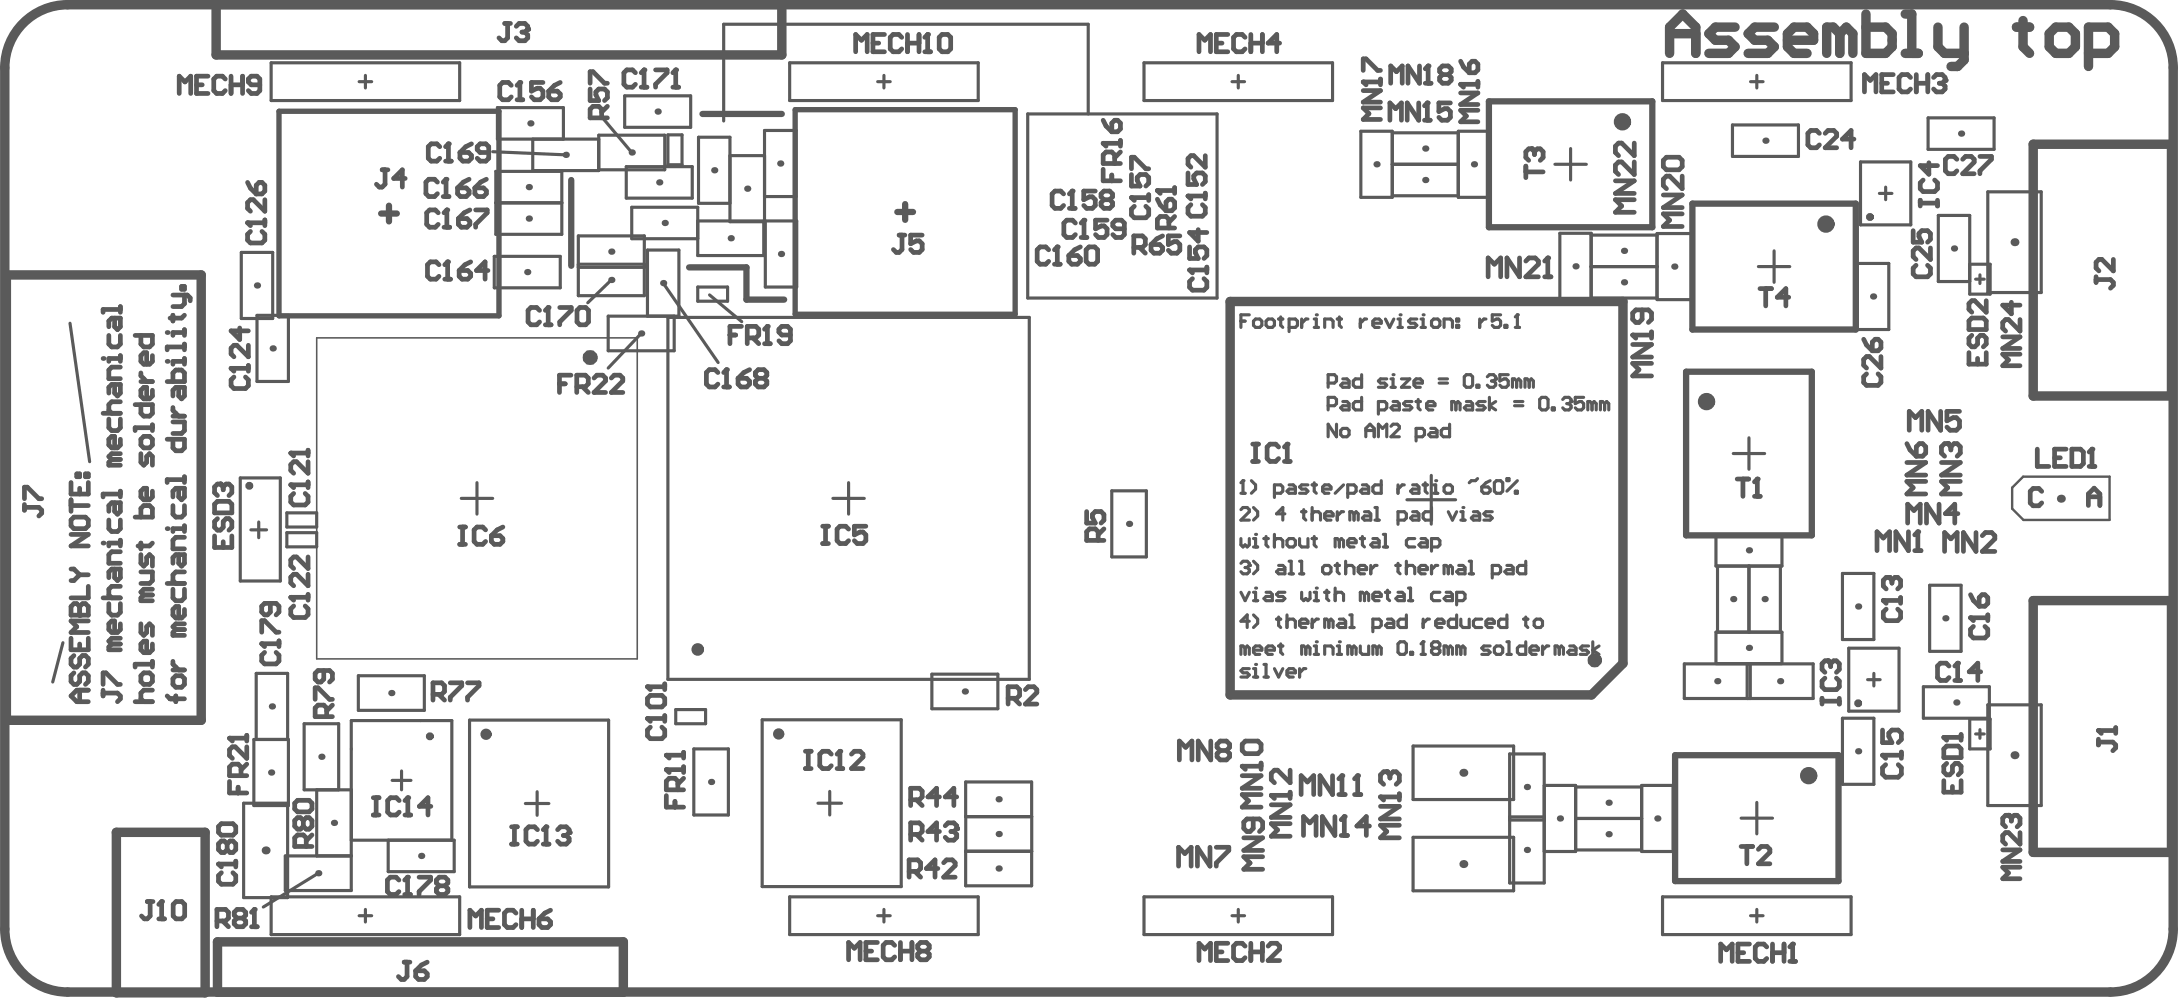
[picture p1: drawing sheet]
<svg xmlns="http://www.w3.org/2000/svg" width="231mm" height="106mm" viewBox="0 0 231 106" stroke-linecap="round" stroke-linejoin="round" font-family="sans-serif">
<g fill="none" stroke="#5a5a5a" stroke-width=".33">
<path d="M28.7 6.6h20v4h-20zM38 8.6h1.3M38.7 8v1.3M52.1 16.1l7.8 .3M52.5 18.1h7v6.7h-7zM56.4 14.7v3.4h7v-3.8h7v3.7h-7M59.6 14.7v-3.3h-7v3.3h10.8M63.7 12.4l3.2 3.7M66.1 10.1h7v3.4h-7zM66.3 17.6h7v3.4h-7zM70.7 14.3h1.5v3.1h-1.5zM77.3 16.5h3.6"/>
<path d="M83.6 6.6h19.9v4h-19.9zM92.9 8.6h1.3M93.6 8v1.3M108.8 12.1h20v19.4h-20zM115.2 12.1v-9.5h-38.6v10.2M121.1 6.6h19.9v4h-19.9zM130.4 8.6h1.3M131.1 8v1.3M144 13.9h3.3v7h-3.3zM147.3 17.4h7M147.3 14.1h7M154.3 13.9h3.4v7h-3.4z"/>
<path d="M164.6 17.4h3.3M166.2 15.7v3.4M176 6.6h19.9v4h-19.9zM183.4 13.2h6.9v3.4h-6.9zM185.3 8.6h1.3M185.9 8v1.3M196.9 17.1h5.3v6.7h-5.3zM199.6 19.8v1.3M204.1 12.5h6.9v3.3h-6.9zM7.4 34.2l2.1 14.7M25.5 26.7h3.4v7h-3.4zM27.2 33.4h3.3v7h-3.3z"/>
<path d="M52.3 27.1h7v3.4h-7zM52.5 21.5h7M61.2 25h7v6.3h-7zM61.2 28.3h7M61.2 28h7M64.7 29.6l-2.5 2.4M67.9 35.3l-3.5 3.7M68.5 33.5v-7h3.3v7h-7.4v3.6h7v-3.6M70.2 30l5.8 8.4M70.7 33.6h38.2v38.3h-38.2zM73.8 30.4h3.2v1.5h-3.2zM73.8 23.4h7v3.6h-7v-5.1h-6.9v3.4h6.9"/>
<path d="M75.1 31.2l3.4 2.8M80.9 20.8h3.3v-7h-3.3v9.7h-3.6v-9h-3.4v7h3.4M81 23.4h3.3v7h-3.3zM147.3 20.7h7M165.1 24.7h3.3v7h-3.3zM168.4 28.2h7M175.4 24.9h-7v6.6h7M175.4 24.7h3.6v7h-3.6zM186.1 28.2h3.3M187.8 26.5v3.4M196.6 27.9h3.3v7h-3.3zM198.9 20.5h1.3"/>
<path d="M208.5 28h2.1v3.1h-2.1v-8.3h-3.4v7h3.4M209.1 29.5h.9M209.5 29.1v.9M210.4 20.3h5.6v10.7h-5.6zM25.4 50.6h4.3v10.9h-4.3zM26.6 56.1h1.6M27.4 55.2v1.7M30.4 54.3h3.1v1.5h-3.1zM30.4 56.4h3.1v1.5h-3.1zM48.8 52.7h3.3M50.5 51.1v3.3M88.1 52.7h3.4"/>
<path d="M89.8 51.1v3.3M117.7 51.9h3.6v7h-3.6zM148.9 52.9h5.2M151.5 50.3v5.2M181.6 56.6h7v3.3h-7zM181.8 59.9v7M183.4 48h3.4M185.1 46.3v3.4M185.1 59.9v7M188.4 59.9v7M6.7 68l-1.1 4.2M26.9 78.3h3.6v7h-3.6z"/>
<path d="M27.1 78.3v-7h3.3v7M37.9 71.5h7v3.7h-7zM49.7 76.2h14.7v17.7h-14.7zM71.5 75.1h3.2v1.5h-3.2zM73.4 79.3h3.7v7h-3.7zM80.7 76.2h14.7v17.6h-14.7zM98.6 71.3h7v3.7h-7zM149.6 79h10.6v5.6h-10.6zM159.8 79.8h3.6v13.6h-3.6zM178.3 70.3h13.6v3.6h-13.6zM181.6 66.9h7v3.3h-7zM184.9 70.3v3.6"/>
<path d="M185.2 70.3v3.6M195 60.7h3.3v7h-3.3zM195 76h3.3v7h-3.3zM195.7 68.6h5.3v6.7h-5.3zM197.7 71.9h1.3M198.3 71.3v1.3M203.6 72.7h6.9v3.3h-6.9zM204.2 61.9h3.3v7h-3.3zM208.5 76.1h2.1v3.2h-2.1zM209.1 77.7h.9M209.5 77.2v.9M210.4 74.6h5.6v10.7h-5.6z"/>
<path d="M25.8 85h4.6v10h-4.6zM28.7 94.9h20v4h-20zM33.5 83.6v7M33.7 92.4l-5.8 3.6M35.8 83.6v-7h-3.6v7h5M37.2 88.9h10.9v3.4h-7v-3.4M38 96.9h1.3M38.7 96.2v1.4M41.5 82.6h2M42.5 81.6v2M47.8 88.9v-12.6h-10.6v17.9h-7v-3.6h7M55.6 85h2.5"/>
<path d="M56.8 83.8v2.5M83.6 94.9h19.9v4h-19.9zM86.6 85h2.5M87.8 83.8v2.5M92.9 96.9h1.3M93.6 96.2v1.4M102.2 86.4h7v3.7h-7M109.2 86.4v-3.6h-7v10.9h7v-3.6M121.1 94.9h19.9v4h-19.9zM130.4 96.9h1.3M131.1 96.2v1.4M149.6 88.6h10.6v5.7h-10.6z"/>
<path d="M159.8 86.5h3.6M159.8 86.8h3.6M163.4 83.1h3.4v7h-3.4M166.8 86.6h6.9M166.8 90h6.9M166.8 83.3h6.9M173.7 83.1h3.4v7h-3.4zM176 94.9h19.9v4h-19.9zM184.3 86.6h3.3M185.3 96.9h1.3M185.9 84.9v3.4M185.9 96.2v1.4"/>
</g>
<path d="M60.5 19.1v9M74.3 12.1h8.4M157.6 10.7h17.3v13.3h-17.3zM40.3 22.6h1.7M41.2 21.8v1.6M72.9 28.3h6.1v3.4h4M95 22.4h1.6M95.8 21.6v1.7M178.4 39.3h13.4v17.4h-13.4zM179.1 21.6h17.3v13.3h-17.3zM177.3 79.9h17.3v13.3h-17.3z" fill="none" stroke="#5a5a5a" stroke-width=".67"/>
<path d="M214.1 50.4h9.2v4.6h-9.2l-1.1-1.2v-2.2z" fill="none" stroke="#5a5a5a" stroke-width=".25"/>
<path d="M.5 7.2v91.1M7.2 .5h216.1M22.9 .5h59.8v5.3h-59.8zM215.2 15.3h14.6v26.6h-14.6zM230 7.2v91.1M.7 29.1h20.6v47.1h-20.6zM130.2 31.9h41.6v38.3l-3.4 3.3h-38.2zM215.2 63.6h14.6v26.6h-14.6zM12.3 88.1h9.4v17h-9.4zM7.2 105h216.1M23 105v-5.3h43v5.3" fill="none" stroke="#5a5a5a" stroke-width="1"/>
<path d="M29.5 11.8h23.3v21.6h-23.3zM84.2 11.6h23.2v21.7h-23.2z" fill="none" stroke="#5a5a5a" stroke-width=".57"/>
<path d="M33.5 35.8h33.9v33.9h-33.9z" fill="none" stroke="#5a5a5a" stroke-width=".17"/>
<path d="M2.6 52.8v-1.2h.3l1.2 1.2h.3M2.6 53.4v.6M2.6 53.7h1.5l.3 .3v.3l-.3 .3M68.5 76h1.9M68.8 77l-.3 .3v.6l.3 .3h1.2l.4-.3v-.6l-.4-.3M70.4 75.7v.6" fill="none" stroke="#5a5a5a" stroke-width=".5"/>
<circle cx="68.5" cy="76" r=".25" fill="#5a5a5a"/>
<path d="M68.5 76l.3 .3M68.5 72.7h1.9M68.8 73.6h1.2l.4 .3v.6l-.4 .3h-1.2l-.3-.3v-.6zM70.4 72.4v.6" fill="none" stroke="#5a5a5a" stroke-width=".5"/>
<circle cx="68.5" cy="72.7" r=".25" fill="#5a5a5a"/>
<path d="M124.3 19.9v.6M122.5 21.1l.3 .6 .6 .6M122.5 20.2h1.8M123.7 24.1v-.9l-.3-.3h-.6l-.3 .3v.9h1.8M123.7 21.1h.3l.3 .3v.6l-.3 .3h-.6v-.9zM124.3 22.9l-.6 .6M68.5 72.7l.3 .3" fill="none" stroke="#5a5a5a" stroke-width=".5"/>
<circle cx="122.5" cy="20.2" r=".25" fill="#5a5a5a"/>
<g fill="none" stroke="#5a5a5a" stroke-width=".5">
<path d="M171 19.1h2l-2 1.4h2M173 15.1v1.4l-1.4-1.4h-.3l-.3 .4v.6l.3 .4M173 17.1v1.4l-1.4-1.4h-.3l-.3 .4v.6l.3 .4M176 17l.4-.4h1.3l.3 .4v.6l-.3 .4h-1.3l-.4-.4zM178 18.6v1.4l-1.3-1.4h-.3l-.4 .4v.6l.4 .4M203.5 19.1l-.3 .3v.6l.3 .3h1.2l.4-.3v-.6l-.4-.3M204.1 17.2v1.2l-.9-.9h1.9M122.5 20.2l.3 .3M173 21.1h-2l.6 .7-.6 .7h2M176 20.6h2l-2 1.4h2M178 22.6h-2l.7 .7-.7 .7h2M203.2 21.2v.6"/>
<path d="M203.2 21.5h1.9M205.1 21.2v.6M22.7 53.4l.3-.3h1.2l.3 .3v.9h-1.8zM22.7 56.7v1.2h1.8v-1.2M23 54.9l-.3 .3v.6l.3 .3h.3l.3-.3v-.6l.3-.3h.3l.3 .3v.6l-.3 .3M23.3 51.2h-.3l-.3 .3v.6l.3 .3M23.6 57.3v.6"/>
</g>
<circle cx="23.3" cy="51.2" r=".25" fill="#5a5a5a"/>
<path d="M23.3 51.2l.3 .3M23.6 51.5v.3M23.6 51.5l.3-.3h.3l.3 .3v.6l-.3 .3M23.1 91.4h1.9M23.4 92.4l-.3 .3v.6l.3 .3h1.2l.4-.3v-.6l-.4-.3M25 91.1v.7" fill="none" stroke="#5a5a5a" stroke-width=".5"/>
<circle cx="23.1" cy="91.4" r=".25" fill="#5a5a5a"/>
<path d="M27.7 68.1h1.8M28 69l-.3 .4v.6l.3 .3h1.2l.3-.3v-.6l-.3-.4M29.5 67.8v.6M23.1 91.4l.3 .4M23.4 87.2h1.2l.4 .3v.6l-.4 .3h-1.2l-.3-.3v-.6zM24 89.3l-.3-.3h-.3l-.3 .3v.6l.3 .3h.3l.3-.3M24 89.3l.3-.3h.3l.4 .3v.6l-.4 .3h-.3l-.3-.3M24 89.3v.6" fill="none" stroke="#5a5a5a" stroke-width=".5"/>
<circle cx="27.7" cy="68.1" r=".25" fill="#5a5a5a"/>
<g fill="none" stroke="#5a5a5a" stroke-width=".5">
<path d="M62.5 8.8v-1.2h.3l1.2 1.2h.3M62.5 9.4v1.2h.9l-.3-.6v-.3l.3-.3h.6l.3 .3v.6l-.3 .3M63.7 12.5v-.9l-.3-.3h-.6l-.3 .3v.9h1.8M64.3 11.3l-.6 .6M116.8 17.9v1.2h1.8M116.8 15.2h1.8M117.7 18.5v.6M118 17.3v-.9l-.3-.3h-.6l-.3 .3v.9h1.8M118.6 16.1l-.6 .6M118.6 14.9v.6M27.7 68.1l.3 .3M27.7 66.9v-1.2h.3l1.2 1.2h.3"/>
<path d="M28.6 63.9v.9l-.3 .3h-.3l-.3-.3v-.6l.3-.3h1.2l.3 .3v.6l-.3 .3"/>
</g>
<circle cx="116.8" cy="15.2" r=".25" fill="#5a5a5a"/>
<path d="M116.8 15.2l.3 .3M116.8 12.7l.3 .6 .6 .6M117.7 13l.3-.3h.3l.3 .3v.6l-.3 .3h-.6zM144.3 9.6h1.8l-1.8 1.2h1.8M144.3 8.7h1.8M146.1 11.4h-1.8l.6 .6-.6 .6h1.8M146.1 8.4v.6M115 54.1v1.3h.9l-.3-.6v-.4l.3-.3h.6l.3 .3v.7l-.3 .3M116.2 57.2v-.9l-.3-.3h-.6l-.3 .3v.9h1.8M116.8 56l-.6 .6" fill="none" stroke="#5a5a5a" stroke-width=".5"/>
<circle cx="144.3" cy="8.7" r=".25" fill="#5a5a5a"/>
<g fill="none" stroke="#5a5a5a" stroke-width=".5">
<path d="M144.3 8.7l.3 .3M144.3 7.5v-1.3h.3l1.2 1.3h.3M197.2 35.9l.3 .6 .7 .6M197.5 39.6l-.3 .3v.6l.3 .3h1.3l.3-.3v-.6l-.3-.3M198.5 35.9h.3l.3 .3v.6l-.3 .3h-.6v-.9zM199.1 37.7v1.3l-1.3-1.3h-.3l-.3 .3v.7l.3 .3M202.5 24.4v1.2h.9l-.3-.6v-.3l.3-.3h.6l.3 .3v.6l-.3 .3M202.8 28.1l-.3 .3v.6l.3 .3h1.2l.3-.3v-.6l-.3-.3M204.3 26.2v1.3l-1.2-1.3h-.3l-.3 .3v.7l.3 .3M212 35.7h1.8l-1.8 1.2h1.8M212.9 32v1.2l-.9-.9h1.8M213.8 37.5h-1.8l.6 .6-.6 .6h1.8"/>
<path d="M213.8 33.8v1.2l-1.2-1.2h-.3l-.3 .3v.6l.3 .3M212 89.9h1.8l-1.8 1.3h1.8M212.6 86.3h-.3l-.3 .3v.6l.3 .3M213.8 88.1v1.2l-1.2-1.2h-.3l-.3 .3v.6l.3 .3M213.8 91.8h-1.8l.6 .6-.6 .6h1.8"/>
</g>
<circle cx="212.6" cy="86.3" r=".25" fill="#5a5a5a"/>
<path d="M54.1 87.5h.6M54.1 89.3h.6M54.4 87.5v1.8M56.9 87.8l-.3-.3h-.6l-.3 .3v1.2l.3 .3h.6l.3-.3M57.5 89.3h.6M57.8 87.5v1.8M212.6 86.3l.3 .3M212.9 86.6v.3M212.9 86.6l.3-.3h.3l.3 .3v.6l-.3 .3" fill="none" stroke="#5a5a5a" stroke-width=".5"/>
<circle cx="57.8" cy="87.5" r=".25" fill="#5a5a5a"/>
<path d="M57.8 87.5l-.3 .3M59 87.8l.3-.3h.6l.3 .3v.3" fill="none" stroke="#5a5a5a" stroke-width=".5"/>
<circle cx="60.2" cy="88.1" r=".25" fill="#5a5a5a"/>
<path d="M57.1 32.8l-.3-.3h-.6l-.3 .3v1.3l.3 .3h.6l.3-.3M57.7 34.4h.6M58 32.5v1.9M59.6 88.4h.3M59.9 88.4l.3 .3v.3l-.3 .3h-.6l-.3-.3M60.2 88.1l-.3 .3" fill="none" stroke="#5a5a5a" stroke-width=".5"/>
<circle cx="58" cy="32.5" r=".25" fill="#5a5a5a"/>
<path d="M54.1 9l-.3-.3h-.6l-.3 .3v1.3l.3 .3h.6l.3-.3M54.7 10.6h.6M55 8.7v1.9M58 32.5l-.3 .3M59.2 32.5h1.3v.3l-1.3 1.3v.3M61.4 32.5h.6l.3 .3v1.3l-.3 .3h-.6l-.3-.3v-1.3z" fill="none" stroke="#5a5a5a" stroke-width=".5"/>
<circle cx="55" cy="8.7" r=".25" fill="#5a5a5a"/>
<path d="M55 8.7l-.3 .3M57.5 8.7h-1.3v.9l.7-.3h.3l.3 .3v.7l-.3 .3h-.7l-.3-.3M58.1 9.6h.9l.3 .3v.4l-.3 .3h-.6l-.3-.3zM59.3 8.7l-.6 .3-.6 .6M111 26.4l-.3-.3h-.6l-.3 .3v1.3l.3 .3h.6l.3-.3M111.6 28h.6M111.9 26.1v1.9" fill="none" stroke="#5a5a5a" stroke-width=".5"/>
<circle cx="111.9" cy="26.1" r=".25" fill="#5a5a5a"/>
<path d="M111.9 26.1l-.3 .3M112.6 20.5l-.3-.3h-.7l-.3 .3v1.2l.3 .4h.7l.3-.4M113.1 27h.9l.3 .4v.3l-.3 .3h-.6l-.3-.3zM113.2 22.1h.6M113.5 20.2v1.9M114.3 26.1l-.6 .3-.6 .6M115.3 26.1h.6l.3 .3v1.3l-.3 .3h-.6l-.4-.3v-1.3z" fill="none" stroke="#5a5a5a" stroke-width=".5"/>
<circle cx="113.5" cy="20.2" r=".25" fill="#5a5a5a"/>
<path d="M113.5 20.2l-.3 .3M115.9 20.2h-1.2v.9l.6-.3h.3l.3 .3v.6l-.3 .4h-.6l-.3-.4M116.8 21.1l-.3-.3v-.3l.3-.3h.6l.3 .3v.3l-.3 .3M116.8 21.1l-.3 .3v.3l.3 .4h.6l.3-.4v-.3l-.3-.3M116.8 21.1h.6M132.6 47h.6M132.6 48.8h.6M132.9 47v1.8M135.3 47.3l-.3-.3h-.6l-.3 .3v1.2l.3 .3h.6l.3-.3M135.9 48.8h.6M136.2 47v1.8" fill="none" stroke="#5a5a5a" stroke-width=".5"/>
<circle cx="136.2" cy="47" r=".25" fill="#5a5a5a"/>
<path d="M192.6 14.1l-.4-.3h-.6l-.3 .3v1.2l.3 .3h.6l.4-.3M193.2 14.1l.3-.3h.6l.3 .3v.3l-1.2 1.2h1.2M196.2 14.7h-1.2l.9-.9v1.8M136.2 47l-.3 .3M215.6 47.5v1.9h1.2M217.4 48.4h.7M218.7 47.5h-1.3v1.9h1.3M219.3 47.5h.9l.3 .3v1.3l-.3 .3h-.9zM221.1 49.4h.6M221.4 47.5v1.9" fill="none" stroke="#5a5a5a" stroke-width=".5"/>
<circle cx="221.4" cy="47.5" r=".25" fill="#5a5a5a"/>
<path d="M30.8 51.3h1.8M31.1 52.2l-.3 .3v.6l.3 .3h1.2l.3-.3v-.6l-.3-.3M32.6 51v.6M221.4 47.5l-.3 .3M33.4 74v-1.2h.3l1.2 1.2h.3M34.3 71v.9l-.3 .3h-.3l-.3-.3v-.6l.3-.3h1.2l.3 .3v.6l-.3 .3M34.6 75.8v-.9l-.3-.3h-.6l-.3 .3v.9h1.8M35.2 74.6l-.6 .6" fill="none" stroke="#5a5a5a" stroke-width=".5"/>
<circle cx="30.8" cy="51.3" r=".25" fill="#5a5a5a"/>
<path d="M30.8 51.3l.3 .3M30.8 48h1.8M32.6 47.6v.7M32.6 48.9v1.2l-1.2-1.2h-.3l-.3 .3v.6l.3 .3" fill="none" stroke="#5a5a5a" stroke-width=".5"/>
<circle cx="30.8" cy="48" r=".25" fill="#5a5a5a"/>
<path d="M26.2 23.6h1.8M26.5 24.5l-.3 .3v.6l.3 .3h1.2l.3-.3v-.6l-.3-.3M28 23.3v.6M30.8 48l.3 .3" fill="none" stroke="#5a5a5a" stroke-width=".5"/>
<circle cx="26.2" cy="23.6" r=".25" fill="#5a5a5a"/>
<path d="M26.2 19.3l.3 .6 .6 .6M27.4 19.3h.3l.3 .3v.6l-.3 .3h-.6v-.9zM53.4 2.5h.6M53.7 2.5v1.5l-.3 .3h-.3l-.3-.3M54.6 2.8l.3-.3h.7l.3 .3v.3M26.2 23.6l.3 .3M28 21.1v1.3l-1.2-1.3h-.3l-.3 .3v.7l.3 .3" fill="none" stroke="#5a5a5a" stroke-width=".5"/>
<circle cx="55.9" cy="3.1" r=".25" fill="#5a5a5a"/>
<path d="M55.2 3.4h.4M55.6 3.4l.3 .3v.3l-.3 .3h-.7l-.3-.3M55.9 3.1l-.3 .3M119.7 20.9h1.9M120 21.8l-.3 .3v.6l.3 .4h1.3l.3-.4v-.6l-.3-.3M121.6 20.6v.6M106.7 73.9h.9l.3-.3v-.6l-.3-.3h-.9v1.8M107.3 73.9l.6 .6M108.5 73l.3-.3h.6l.3 .3v.3l-1.2 1.2h1.2" fill="none" stroke="#5a5a5a" stroke-width=".5"/>
<circle cx="119.7" cy="20.9" r=".25" fill="#5a5a5a"/>
<path d="M119.7 17.9v-1.3h.3l1.3 1.3h.3M119.7 18.5v1.2h1l-.3-.6v-.3l.3-.3h.6l.3 .3v.6l-.3 .3M119.7 20.9l.3 .3M125.7 20.7h1.9M126 21.7l-.3 .3v.6l.3 .3h1.3l.3-.3v-.6l-.3-.3M127.6 20.4v.7" fill="none" stroke="#5a5a5a" stroke-width=".5"/>
<circle cx="125.7" cy="20.7" r=".25" fill="#5a5a5a"/>
<path d="M125.7 18.3v1.2h.9l-.3-.6v-.3l.3-.3h.7l.3 .3v.6l-.3 .3M127.6 16.5v1.2l-1.3-1.2h-.3l-.3 .3v.6l.3 .3M125.7 20.7l.3 .4M192.8 73.9v.6M192.8 74.2h1.9M193.1 71.8l-.3 .3v.6l.3 .3h1.3l.3-.3v-.6l-.3-.3M193.4 69.9h-.3l-.3 .3v.7l.3 .3M194.7 73.9v.6" fill="none" stroke="#5a5a5a" stroke-width=".5"/>
<circle cx="193.4" cy="69.9" r=".25" fill="#5a5a5a"/>
<path d="M205.5 48.9h2l-2 1.4h2M206.1 47h-.3l-.3 .3v.7l.3 .3M207.5 50.9h-2l.6 .7-.6 .7h2M193.4 69.9l.3 .3M193.7 70.2v.3M193.7 70.2l.4-.3h.3l.3 .3v.7l-.3 .3" fill="none" stroke="#5a5a5a" stroke-width=".5"/>
<circle cx="206.1" cy="47" r=".25" fill="#5a5a5a"/>
<g fill="none" stroke="#5a5a5a" stroke-width=".5">
<path d="M186.3 30.5h1.2M186.9 30.5v1.9M189.3 31.5h-1.2l.9-1v1.9M201.8 48.9h2l-2 1.4h2M201.8 47l.3 .6 .7 .7M203.1 47h.4l.3 .3v.7l-.3 .3h-.7v-1zM203.8 50.9h-2l.7 .7-.7 .7h2M206.1 47l.4 .3M206.5 47.3v.3M206.5 47.3l.3-.3h.3l.4 .3v.7l-.4 .3M222.1 78.2v.6M222.1 78.5h1.5l.3 .3v.3l-.3 .4"/>
<path d="M222.1 77.3h1.8M223.9 77v.6"/>
</g>
<circle cx="222.1" cy="77.3" r=".25" fill="#5a5a5a"/>
<path d="M216.1 52l-.3-.3h-.6l-.3 .3v1.2l.3 .3h.6l.3-.3M221 53.5v-1.2l.6-.6 .6 .6v1.2M221 52.6h1.2M7.5 65.1h1.8v-.9l-.3-.3h-.3l-.3 .3v.9M7.5 67.5v1.3h1.8v-1.3M7.8 69.4l-.3 .3v.6l.3 .3h.3l.3-.3v-.6l.3-.3h.3l.3 .3v.6l-.3 .3M7.8 71.2l-.3 .3v.6l.3 .3h.3l.3-.3v-.6l.3-.3h.3l.3 .3v.6l-.3 .3M8.4 68.2v.6M8.4 73v1.3M9.3 73h-1.2l-.6 .7 .6 .6h1.2M9.3 65.7h-1.8l.6 .6-.6 .6h1.8M222.1 77.3l.3 .3" fill="none" stroke="#5a5a5a" stroke-width=".5"/>
<circle cx="8.4" cy="65.1" r=".25" fill="#5a5a5a"/>
<g fill="none" stroke="#5a5a5a" stroke-width=".5">
<path d="M7.5 51.1v1.2h1.8v-1.2M7.5 52.9v1.2M7.5 55l.3-.3h1.2l.3 .3v.6l-.3 .3h-1.2l-.3-.3zM7.5 56.6h1.8l-1.8 1.2h1.8M7.5 53.5h1.8M8.1 50.1h.3v.4h-.3zM8.4 51.7v.6M9 50.1h.3v.4h-.3zM12.7 57.2v.6M12.7 57.5h-1.2v.3M12.7 58.4h-.9l-.3 .3v.9h1.2M7.5 65.1v-.9l.3-.3h.3l.3 .3v.9"/>
<path d="M7.5 60.2h.3l.6 .6M8.4 60.8l-.6 .6h-.3M8.4 60.8h.9M9.3 62.1v1.2h-1.8M10.9 63.3h1.8M10.9 72.4v-1.2h.3l1.2 1.2h.3M10.9 73v.7M10.9 73.3h1.5l.3 .4v.3l-.3 .3M11.5 63.9v.9l.3 .3h.6l.3-.3v-.9M11.8 68.2l-.3 .3v.3h1.2M11.8 68.2h.9M12.1 60.2v.9l.3 .3 .3-.3v-.9h-.9l-.3 .3v.6"/>
<path d="M12.7 66v.6l-.3 .3h-.6l-.3-.3v-.6l.3-.3h.3v1.2M12.7 62.1h-.9l-.3 .3v.6l.3 .3M12.7 67.5h-.9l-.3 .4 .3 .3"/>
</g>
<circle cx="10.9" cy="57.5" r=".25" fill="#5a5a5a"/>
<g fill="none" stroke="#5a5a5a" stroke-width=".5">
<path d="M12.7 37.9h-1.2v.3M12.7 38.9h-.9l-.3 .3v.9h1.2M12.7 37.6v.6M10.9 43.7h1.8M11.5 44.4v.9l.3 .3h.6l.3-.3v-.9M11.5 55v.9l.3 .4h.6l.3-.4v-.9M11.8 48.6l-.3 .3v.3h1.2M11.8 48.6h.9M12.1 40.7v.9l.3 .3 .3-.3v-.9h-.9l-.3 .3v.6M12.1 53.2v.9l.3 .3 .3-.3v-.9h-.9l-.3 .3v.6M12.7 42.5h-.9l-.3 .3v.6l.3 .3M12.7 46.5v.6l-.3 .3h-.6l-.3-.3v-.6l.3-.3h.3v1.2"/>
<path d="M12.7 52v.6M12.7 52.3h-1.8v.3M12.7 48h-.9l-.3 .3 .3 .3"/>
</g>
<circle cx="10.9" cy="37.9" r=".25" fill="#5a5a5a"/>
<g fill="none" stroke="#5a5a5a" stroke-width=".5">
<path d="M11.5 35.5v.9l.3 .3h.6l.3-.3v-.9M12.1 33.7v.9l.3 .3 .3-.3v-.9h-.9l-.3 .3v.6M12.7 32.4v.7M12.7 32.8h-1.8v.3M14.3 35.5h1.8v.9l-.3 .3h-.6l-.3-.3v-.9M14.9 39.5v.3l.6 .6M16.1 37.6v.6l-.3 .4h-.6l-.3-.4v-.6l.3-.3h.3v1.3M14.3 42.8h1.8v.9l-.3 .3h-.6l-.3-.3v-.9M14.3 54.7h1.8v-.9l-.3-.3h-.6l-.3 .3v.9M14.9 48v.9l.3 .3 .3-.3v-.6l.3-.3 .3 .3v.9M14.9 57.5v.6M14.9 58.7v.9l.3 .3 .3-.3v-.6l.3-.3 .3 .3v.9"/>
<path d="M14.9 40.4h1.2M15.2 46.2h.6l.3 .3v.6l-.3 .3h-.6l-.3-.3v-.6zM16.1 41.3v.6l-.3 .3h-.6l-.3-.3v-.6l.3-.3h.3v1.2M16.1 52v.6l-.3 .3h-.6l-.3-.3v-.6l.3-.3h.3v1.2M16.1 45v.6M16.1 45.3h-1.8v.3M16.1 57.5l-.3 .3h-1.2M18.9 58.7v.9l.3 .3 .3-.3v-.9h-.9l-.3 .3v.6M19.5 55.6v.7M19.5 55.9h-1.2v.4M19.5 56.9h-.9l-.3 .3v.9h1.2M14.3 74.3h1.8"/>
<path d="M14.9 66v.9l.3 .3 .3-.3v-.6l.3-.3 .3 .3v.9M14.9 60.5h1.2v.9l-.3 .3h-.9M15.2 63l-.3 .3v.3h1.2M15.2 71.2h.6l.3 .3v.6l-.3 .3h-.6l-.3-.3v-.6zM15.2 63h.9M16.1 73h-.9l-.3 .3v.7l.3 .3M16.1 68.2v.6l-.3 .3h-.6l-.3-.3v-.6l.3-.3h.3v1.2M16.1 70v.6M16.1 70.3h-1.8v.3M16.1 62.4h-.9l-.3 .3 .3 .3M17.7 61.7h1.8M17.7 73.7l.3 .3h1.5"/>
<path d="M18.3 62.4v.9l.3 .3h.6l.3-.3v-.9M18.3 70v.3l.6 .6M18.3 70.9h1.2M18.6 73.7v.6M18.6 71.5h.6l.3 .3v.6l-.3 .3h-.6l-.3-.3v-.6zM18.6 66.6l-.3 .3v.3h1.2M18.6 66.6h.9M19.5 60.5h-.9l-.3 .3v.6l.3 .3M19.5 64.5v.6l-.3 .3h-.6l-.3-.3v-.6l.3-.3h.3v1.2M19.5 66h-.9l-.3 .3 .3 .3"/>
</g>
<circle cx="17.7" cy="55.9" r=".25" fill="#5a5a5a"/>
<path d="M19.5 38.2h-1.2v.4M19.5 37.9v.7M17.7 40.4h1.8v-.9l-.3-.3h-.6l-.3 .3v.9M17.7 46.5h1.8v.9l-.3 .3h-.6l-.3-.3v-.9M18.3 43.1v.3l.6 .6M18.3 53.5v.9l.3 .3h.6l.3-.3v-.9M18.3 44.7h1.2v.9l-.3 .3h-.9M18.3 44h1.2M18.9 41v.9l.3 .3 .3-.3v-.9h-.9l-.3 .3v.6M18.9 51.7v.9l.3 .3 .3-.3v-.9h-.9l-.3 .3v.6M19.5 50.5v.6M19.5 50.8h-1.8v.3" fill="none" stroke="#5a5a5a" stroke-width=".5"/>
<circle cx="17.7" cy="38.2" r=".25" fill="#5a5a5a"/>
<path d="M19.5 34.9v.6M19.5 36.4v.6M19.5 36.7h-1.8v.3M19.5 35.2h-1.2v.3" fill="none" stroke="#5a5a5a" stroke-width=".5"/>
<circle cx="17.7" cy="35.2" r=".25" fill="#5a5a5a"/>
<path d="M18.3 33.4v.6M18.3 31.2h1.5l.3 .3v.3M19.2 30.3h.3v.3h-.3zM19.5 33.4l-.3 .3h-1.2M19.5 31.2v.9l-.3 .3h-.9M30.8 63.2h1.8M31.1 64.1l-.3 .3v.6l.3 .4h1.2l.3-.4v-.6l-.3-.3M32.6 62.9v.6" fill="none" stroke="#5a5a5a" stroke-width=".5"/>
<circle cx="30.8" cy="63.2" r=".25" fill="#5a5a5a"/>
<path d="M24.5 39h1.8M24.8 39.9l-.3 .3v.6l.3 .3h1.2l.3-.3v-.6l-.3-.3M26.3 38.7v.6M32.6 58.9v1.3l-1.2-1.3h-.3l-.3 .3v.7l.3 .3M30.8 63.2l.3 .3M32.6 60.8v1.2l-1.2-1.2h-.3l-.3 .3v.6l.3 .3" fill="none" stroke="#5a5a5a" stroke-width=".5"/>
<circle cx="24.5" cy="39" r=".25" fill="#5a5a5a"/>
<g fill="none" stroke="#5a5a5a" stroke-width=".5">
<path d="M24.5 39l.3 .3M25.4 34.7v1.2l-.9-.9h1.8M26.3 36.5v1.3l-1.2-1.3h-.3l-.3 .3v.7l.3 .3M24.3 78.1h1.8M26.1 79v1.3l-1.2-1.3h-.3l-.3 .3v.7l.3 .3M26.1 77.8v.6M24.3 82.7v1.2h1.8M25.2 83.3v.6M25.5 82.1v-.9l-.3-.3h-.6l-.3 .3v.9h1.8M26.1 80.9l-.6 .6M31.5 84.7h1.2l.3 .3v.6l-.3 .3h-1.2l-.3-.3v-.6zM32.1 86.8l-.3-.3h-.3l-.3 .3v.6l.3 .4h.3l.3-.4"/>
<path d="M32.1 86.8l.3-.3h.3l.3 .3v.6l-.3 .4h-.3l-.3-.4M32.1 86.8v.6M32.4 89.6v-.9l-.3-.3h-.6l-.3 .3v.9h1.8M33 88.4l-.6 .6"/>
</g>
<circle cx="24.3" cy="78.1" r=".25" fill="#5a5a5a"/>
<path d="M24.3 78.1l.3 .3M70.5 84.2v1.2h1.8M70.5 81.5h1.8M71.4 84.8v.6M71.7 83.6v-.9l-.3-.3h-.6l-.3 .3v.9h1.8M72.3 82.4l-.6 .6M72.3 81.1v.7" fill="none" stroke="#5a5a5a" stroke-width=".5"/>
<circle cx="70.5" cy="81.5" r=".25" fill="#5a5a5a"/>
<path d="M70.5 79.9h1.8M72.3 79.6v.6M70.5 81.5l.3 .3" fill="none" stroke="#5a5a5a" stroke-width=".5"/>
<circle cx="70.5" cy="79.9" r=".25" fill="#5a5a5a"/>
<path d="M125.9 28.6h1.8M126.2 29.5l-.3 .3v.6l.3 .3h1.2l.3-.3v-.6l-.3-.3M127.7 28.3v.6M70.5 79.9l.3 .3" fill="none" stroke="#5a5a5a" stroke-width=".5"/>
<circle cx="125.9" cy="28.6" r=".25" fill="#5a5a5a"/>
<path d="M125.9 28.6l.3 .3M125.9 26.1v1.3h.9l-.3-.7v-.3l.3-.3h.6l.3 .3v.6l-.3 .4M126.8 24.3v1.2l-.9-.9h1.8M131.5 82.1h2l-2 1.3h2M131.5 81.1h2M131.6 88.7h2l-2 1.3h2M132.6 86.7v1l-.3 .3h-.3l-.4-.3v-.7l.4-.3h1.3l.3 .3v.7l-.3 .3M133.5 84.1h-2l.6 .7-.6 .6h2M133.5 80.8v.6M133.6 90.7h-2l.7 .6-.7 .7h2" fill="none" stroke="#5a5a5a" stroke-width=".5"/>
<circle cx="131.5" cy="81.1" r=".25" fill="#5a5a5a"/>
<path d="M131.8 78.4h1.3l.4 .4v.6l-.4 .4h-1.3l-.3-.4v-.6zM131.5 81.1l.3 .3M146.1 85.3h2l-2 1.4h2M146.1 84.3h2M148.1 87.3h-2l.7 .7-.7 .7h2M148.1 84v.7" fill="none" stroke="#5a5a5a" stroke-width=".5"/>
<circle cx="146.1" cy="84.3" r=".25" fill="#5a5a5a"/>
<path d="M146.1 84.3l.3 .4M146.8 81.7h-.4l-.3 .3v.7l.3 .3" fill="none" stroke="#5a5a5a" stroke-width=".5"/>
<circle cx="146.8" cy="81.7" r=".25" fill="#5a5a5a"/>
<path d="M134.5 85.2h2l-2 1.3h2M134.5 84.2h2M136.5 87.2h-2l.7 .6-.7 .7h2M136.5 83.8v.7M146.8 81.7l.3 .3M147.1 82v.3M147.1 82l.3-.3h.4l.3 .3v.7l-.3 .3" fill="none" stroke="#5a5a5a" stroke-width=".5"/>
<circle cx="134.5" cy="84.2" r=".25" fill="#5a5a5a"/>
<path d="M154.6 9.8h1.8l-1.8 1.3h1.8M154.6 8.9h1.8M156.4 11.7h-1.8l.6 .6-.6 .6h1.8M156.4 8.6v.6M134.5 84.2l.4 .3M136.5 81.5v1.3l-1.3-1.3h-.3l-.4 .3v.7l.4 .3" fill="none" stroke="#5a5a5a" stroke-width=".5"/>
<circle cx="154.6" cy="8.9" r=".25" fill="#5a5a5a"/>
<path d="M154.6 8.9l.3 .3M154.6 6.5l.3 .6 .6 .6M155.5 6.8l.3-.3h.3l.3 .3v.6l-.3 .3h-.6zM172.8 36.5h2l-2 1.3h2M172.8 35.5h2M174.8 38.5h-2l.7 .6-.7 .7h2M174.8 35.1v.7" fill="none" stroke="#5a5a5a" stroke-width=".5"/>
<circle cx="172.8" cy="35.5" r=".25" fill="#5a5a5a"/>
<path d="M161.5 17.6v1.2M161.5 18.2h1.8M162.1 15.8h-.3l-.3 .3v.6l.3 .3M172.8 35.5l.3 .3M173.8 32.8v1l-.3 .3h-.4l-.3-.3v-.7l.3-.3h1.4l.3 .3v.7l-.3 .3" fill="none" stroke="#5a5a5a" stroke-width=".5"/>
<circle cx="162.1" cy="15.8" r=".25" fill="#5a5a5a"/>
<path d="M162.1 15.8l.3 .3M162.4 16.1v.3M162.4 16.1l.3-.3h.3l.3 .3v.6l-.3 .3M208.5 65.4h1.9M208.9 66.3l-.4 .3v.6l.4 .3h1.2l.3-.3v-.6l-.3-.3M210.4 65.1v.6" fill="none" stroke="#5a5a5a" stroke-width=".5"/>
<circle cx="208.5" cy="65.4" r=".25" fill="#5a5a5a"/>
<path d="M199.3 63.5h1.8M199.6 64.5l-.3 .3v.6l.3 .3h1.2l.3-.3v-.6l-.3-.3M201.1 63.2v.7M208.5 65.4l.4 .3M208.5 62.9l.4 .7 .6 .6M209.8 62.9h.3l.3 .3v.7l-.3 .3h-.6v-1z" fill="none" stroke="#5a5a5a" stroke-width=".5"/>
<circle cx="199.3" cy="63.5" r=".25" fill="#5a5a5a"/>
<path d="M199.3 63.5l.3 .4M199.9 61.1h-.3l-.3 .3v.6l.3 .3" fill="none" stroke="#5a5a5a" stroke-width=".5"/>
<circle cx="199.9" cy="61.1" r=".25" fill="#5a5a5a"/>
<path d="M199.2 79.9h2M199.9 61.1l.3 .3M200.2 61.4v.3M200.2 61.4l.3-.3h.3l.3 .3v.6l-.3 .3M201.2 79.6v.7M199.6 80.9l-.4 .4v.6l.4 .4h1.3l.3-.4v-.6l-.3-.4" fill="none" stroke="#5a5a5a" stroke-width=".5"/>
<circle cx="199.2" cy="79.9" r=".25" fill="#5a5a5a"/>
<g fill="none" stroke="#5a5a5a" stroke-width=".5">
<path d="M208.4 34l.3-.3h1.2l.3 .3v.9h-1.8zM208.4 37.3v1.2h1.8v-1.2M208.7 35.5l-.3 .3v.6l.3 .3h.3l.3-.3v-.6l.3-.3h.3l.3 .3v.6l-.3 .3M209.3 37.9v.6M210.2 31.8v1.2l-1.2-1.2h-.3l-.3 .3v.6l.3 .3M199.2 79.9l.4 .4M199.2 77.3v1.3h1l-.3-.7v-.3l.3-.3h.7l.3 .3v.7l-.3 .3M205.7 78h1.8M206 79h1.2l.3 .3v.9h-1.8v-.9zM207.5 77.7v.6M205.7 82.6v1.2h1.8v-1.2M206 80.8l-.3 .3v.6l.3 .3h.3l.3-.3v-.6l.3-.3h.3l.3 .3v.6l-.3 .3"/>
<path d="M206.6 83.2v.6"/>
</g>
<circle cx="205.7" cy="78" r=".25" fill="#5a5a5a"/>
<path d="M221.8 29.3v.6M221.8 29.6h1.6l.3 .3v.3l-.3 .3M223.7 27.5v1.2l-1.3-1.2h-.3l-.3 .3v.6l.3 .3M205.7 78l.3 .3M15.6 95.4h.6M15.9 95.4v1.5l-.3 .3h-.3l-.3-.3M16.8 97.2h.6M17.1 95.4v1.8M42.8 101.8h.6M43.1 101.8v1.6l-.3 .3h-.3l-.3-.3M44 102.7h.9l.3 .3v.4l-.3 .3h-.6l-.3-.3zM45.2 101.8l-.6 .3-.6 .6" fill="none" stroke="#5a5a5a" stroke-width=".5"/>
<circle cx="17.1" cy="95.4" r=".25" fill="#5a5a5a"/>
<g fill="none" stroke="#5a5a5a" stroke-width=".5">
<path d="M17.1 95.4l-.3 .3M18.6 95.4h.6l.3 .3v1.2l-.3 .3h-.6l-.3-.3v-1.2zM23 97.5h.9l.3-.3v-.6l-.3-.4h-.9v1.9M23.6 97.5l.6 .6M25.1 97.2l-.3-.3v-.3l.3-.4h.6l.3 .4v.3l-.3 .3M25.1 97.2l-.3 .3v.3l.3 .3h.6l.3-.3v-.3l-.3-.3M25.1 97.2h.6M26.6 98.1h.6M26.9 96.2v1.9M49.7 98.2v-1.9l.6 .6 .7-.6v1.9M51.6 97.2h.6M52.8 96.3h-1.2v1.9h1.2"/>
<path d="M54.6 96.6l-.3-.3h-.6l-.3 .3v1.3l.3 .3h.6l.3-.3M55.2 97.2h1.2M55.2 96.3v1.9M56.4 96.3v1.9M57 97.2h1l.3 .4v.3l-.3 .3h-.6l-.4-.3zM58.3 96.3l-.6 .3-.7 .6"/>
</g>
<circle cx="26.9" cy="96.2" r=".25" fill="#5a5a5a"/>
<path d="M26.9 96.2l-.3 .4M96.4 88.3h.9l.3-.3v-.6l-.3-.3h-.9v1.8M97 88.3l.6 .6M99.4 88h-1.2l.9-.9v1.8M100 87.4l.3-.3h.7l.3 .3v.3" fill="none" stroke="#5a5a5a" stroke-width=".5"/>
<circle cx="101.3" cy="87.7" r=".25" fill="#5a5a5a"/>
<g fill="none" stroke="#5a5a5a" stroke-width=".5">
<path d="M60.4 39.7h-1.2v1.8M77.3 35.5h.6M78.5 34.5h-1.2v1.9M79.1 35.8h.9l.3-.3v-.7l-.3-.3h-.9v1.9M79.7 35.8l.6 .6M80.9 36.4h.6M81.2 34.5v1.9M48.7 55.8h.6M48.7 57.6h.6M49 55.8v1.8M51.4 56.1l-.3-.3h-.6l-.3 .3v1.2l.3 .3h.6l.3-.3M52 56.7h.9l.3 .3v.3l-.3 .3h-.6l-.3-.3z"/>
<path d="M53.2 55.8l-.6 .3-.6 .6M59.2 40.6h.6M61 40.9h1l.3-.3v-.6l-.3-.3h-1v1.8M61.6 40.9l.7 .6M62.9 40l.3-.3h.6l.3 .3v.3l-1.2 1.2h1.2M64.7 40l.3-.3h.6l.3 .3v.3l-1.2 1.2h1.2M87.1 55.7h.6M87.1 57.5h.6M87.4 55.7v1.8M89.8 56l-.3-.3h-.6l-.3 .3v1.2l.3 .3h.6l.3-.3M91.6 55.7h-1.2v.9l.6-.3h.3l.3 .3v.6l-.3 .3h-.6l-.3-.3M100.6 88h.4"/>
<path d="M101 88l.3 .3v.3l-.3 .3h-.7l-.3-.3M101.3 87.7l-.3 .3"/>
</g>
<circle cx="81.2" cy="34.5" r=".25" fill="#5a5a5a"/>
<path d="M46.5 28l-.3-.3h-.7l-.3 .3v1.2l.3 .3h.7l.3-.3M47.1 29.5h.6M47.4 27.7v1.8M81.2 34.5l-.3 .3M83.7 35.5h-1l-.3-.3v-.4l.3-.3h.6l.4 .3v1.3l-.4 .3h-.6l-.3-.3" fill="none" stroke="#5a5a5a" stroke-width=".5"/>
<circle cx="47.4" cy="27.7" r=".25" fill="#5a5a5a"/>
<path d="M46.3 19.3l-.3-.3h-.6l-.3 .3v1.2l.3 .3h.6l.3-.3M47.2 19v1.8M46.9 20.8h.6M47.4 27.7l-.3 .3M48.6 28.6h.9l.3 .3v.3l-.3 .3h-.6l-.3-.3zM49.8 27.7l-.6 .3-.6 .6M51.6 28.6h-1.2l.9-.9v1.8" fill="none" stroke="#5a5a5a" stroke-width=".5"/>
<circle cx="47.2" cy="19" r=".25" fill="#5a5a5a"/>
<path d="M47.2 19l-.3 .3M48.4 19.9h.9l.3 .3v.3l-.3 .3h-.6l-.3-.3zM49.6 19l-.6 .3-.6 .6M50.3 19.9h.9l.3 .3v.3l-.3 .3h-.6l-.3-.3zM51.5 19l-.6 .3-.6 .6M46.4 22.5l-.3-.3h-.6l-.3 .3v1.2l.3 .3h.6l.3-.3M47 24h.6M47.3 22.2v1.8" fill="none" stroke="#5a5a5a" stroke-width=".5"/>
<circle cx="47.3" cy="22.2" r=".25" fill="#5a5a5a"/>
<path d="M46.5 15.5l-.3-.3h-.6l-.3 .3v1.2l.3 .4h.6l.3-.4M47.2 17.1h.6M47.5 15.2v1.9M47.3 22.2l-.3 .3M48.5 23.1h.9l.3 .3v.3l-.3 .3h-.6l-.3-.3zM49.7 22.2l-.6 .3-.6 .6M50.3 22.2h1.3v.3l-1.3 1.2v.3" fill="none" stroke="#5a5a5a" stroke-width=".5"/>
<circle cx="47.5" cy="15.2" r=".25" fill="#5a5a5a"/>
<path d="M47.5 15.2l-.3 .3M48.7 16.1h.9l.3 .3v.3l-.3 .4h-.6l-.3-.4zM49.9 15.2l-.6 .3-.6 .6M51.7 16.1h-.9l-.3-.3v-.3l.3-.3h.6l.3 .3v1.2l-.3 .4h-.6l-.3-.4M67.2 7.7l-.3-.3h-.6l-.3 .3v1.2l.3 .3h.6l.3-.3M67.9 9.2h.6M68.2 7.4v1.8" fill="none" stroke="#5a5a5a" stroke-width=".5"/>
<circle cx="68.2" cy="7.4" r=".25" fill="#5a5a5a"/>
<path d="M68.2 7.4l-.3 .3M69.4 7.4h1.2v.3l-1.2 1.2v.3M71.2 9.2h.6M71.5 7.4v1.8" fill="none" stroke="#5a5a5a" stroke-width=".5"/>
<circle cx="71.5" cy="7.4" r=".25" fill="#5a5a5a"/>
<g fill="none" stroke="#5a5a5a" stroke-width=".5">
<path d="M19 9.9v-1.8l.6 .6 .6-.6v1.8M20.8 9h.6M22 8.1h-1.2v1.8h1.2M23.8 8.4l-.3-.3h-.6l-.3 .3v1.2l.3 .3h.6l.3-.3M24.5 9h1.2M24.5 8.1v1.8M25.7 8.1v1.8M27.5 9h-.9l-.3-.3v-.3l.3-.3h.6l.3 .3v1.2l-.3 .3h-.6l-.3-.3M71.5 7.4l-.3 .3M124.7 91.7v-2l.7 .6 .7-.6v2M128.1 89.7v2l-1.4-2v2M128.7 89.7h1.4v.3l-1.4 1.3v.4"/>
<path d="M137.7 84.1v-2l.7 .7 .6-.7v2M141 82.1v2l-1.3-2v2M141.7 84.1h.7M142 82.1v2M184.3 89.6h1.2M184.9 89.6v1.8M186.1 89.9l.3-.3h.6l.3 .3v.3l-1.2 1.2h1.2"/>
</g>
<circle cx="142" cy="82.1" r=".25" fill="#5a5a5a"/>
<path d="M142 82.1l-.3 .3M143.4 84.1h.6M143.7 82.1v2" fill="none" stroke="#5a5a5a" stroke-width=".5"/>
<circle cx="143.7" cy="82.1" r=".25" fill="#5a5a5a"/>
<path d="M201.9 55.4v-2l.7 .6 .6-.6v2M205.2 53.4v2l-1.3-2v2M207.2 54.4h-1.3l1-1v2M143.7 82.1l-.3 .3" fill="none" stroke="#5a5a5a" stroke-width=".5"/>
<path d="M131.3 34h.5M132.2 33.3h-.9v1.4M132.7 34l.2-.2h.4l.2 .2v.4l-.2 .3h-.4l-.2-.3zM134.2 33.8h.5l.2 .2v.4l-.2 .3h-.5l-.2-.3v-.4zM135.3 33.8h.5M135.5 33.5v.9l.3 .3M136.4 34.7h.7l.2-.3v-.4l-.2-.2h-.7v1.3M137.8 33.8v.9M138.4 33.8h-.2l-.4 .4M139.1 34.7h.4M139.1 33.8h.2v.9" fill="none" stroke="#5a5a5a" stroke-width=".33"/>
<circle cx="139.3" cy="33.3" r=".17" fill="#5a5a5a"/>
<path d="M140.2 34.7v-.9h.7l.2 .2v.7M141.5 33.8h.5M141.7 33.5v.9l.3 .3M144 33.8v.9M144.6 33.8h-.2l-.4 .4M145.3 34.2h.9v-.2l-.2-.2h-.5l-.2 .2v.4l.2 .3h.5M146.6 33.8l.5 .9 .4-.9M148 33.8h.2v.9M148 34.7h.4" fill="none" stroke="#5a5a5a" stroke-width=".33"/>
<circle cx="148.2" cy="33.3" r=".17" fill="#5a5a5a"/>
<path d="M149.9 33.8h-.6l-.2 .2 .2 .2h.4l.2 .2-.2 .3h-.6M150.4 34.7h.4M150.4 33.8h.2v.9" fill="none" stroke="#5a5a5a" stroke-width=".33"/>
<circle cx="150.6" cy="33.3" r=".17" fill="#5a5a5a"/>
<path d="M151.7 33.8h.5l.2 .2v.4l-.2 .3h-.5l-.2-.3v-.4zM152.8 34.7v-.9h.7l.2 .2v.7M154.2 34.4h.2v.3h-.2zM154.2 33.8h.2v.2h-.2zM156.6 33.8v.9M157.3 33.8h-.3l-.4 .4M158.8 33.3h-.9v.7l.5-.2h.2l.2 .2v.4l-.2 .3h-.4l-.3-.3M159.3 34.4h.2v.3h-.2zM160.4 34.7h.4M160.6 33.3v1.4" fill="none" stroke="#5a5a5a" stroke-width=".33"/>
<circle cx="160.6" cy="33.3" r=".17" fill="#5a5a5a"/>
<path d="M160.6 33.3l-.2 .2" fill="none" stroke="#5a5a5a" stroke-width=".33"/>
<path d="M157.5 29.3v-2l.7 .7 .6-.7v2M160.8 27.3v2l-1.3-2v2M161.5 27.6l.3-.3h.7l.3 .3v.4l-1.3 1.3h1.3M163.5 29.3h.6M163.8 27.3v2" fill="none" stroke="#5a5a5a" stroke-width=".5"/>
<circle cx="163.8" cy="27.3" r=".25" fill="#5a5a5a"/>
<path d="M197.3 9.7v-1.8l.6 .6 .6-.6v1.8M199.1 8.8h.7M200.4 7.9h-1.3v1.8h1.3M202.2 8.2l-.3-.3h-.6l-.3 .3v1.2l.3 .3h.6l.3-.3M202.8 8.8h1.2M202.8 7.9v1.8M204 7.9v1.8M204.6 8.2l.3-.3h.6l.4 .3v.3M163.8 27.3l-.3 .3" fill="none" stroke="#5a5a5a" stroke-width=".5"/>
<circle cx="205.9" cy="8.5" r=".25" fill="#5a5a5a"/>
<path d="M147.2 8.8v-1.8l.6 .6 .6-.6v1.8M150.2 7v1.8l-1.2-1.8v1.8M150.8 8.8h.6M151.1 7v1.8M205.2 8.8h.3M205.5 8.8l.4 .3v.3l-.4 .3h-.6l-.3-.3M205.9 8.5l-.4 .3" fill="none" stroke="#5a5a5a" stroke-width=".5"/>
<circle cx="151.1" cy="7" r=".25" fill="#5a5a5a"/>
<path d="M151.1 7l-.3 .3M152.7 7.9l-.3-.3v-.3l.3-.3h.6l.3 .3v.3l-.3 .3M152.7 7.9l-.3 .3v.3l.3 .3h.6l.3-.3v-.3l-.3-.3M152.7 7.9h.6M39.5 84.4h.6M39.5 86.3h.6M39.8 84.4v1.9M42.2 84.7l-.3-.3h-.6l-.3 .3v1.3l.3 .3h.6l.3-.3M42.9 86.3h.6M43.2 84.4v1.9" fill="none" stroke="#5a5a5a" stroke-width=".5"/>
<circle cx="43.2" cy="84.4" r=".25" fill="#5a5a5a"/>
<g fill="none" stroke="#5a5a5a" stroke-width=".5">
<path d="M42.2 93.1l-.3-.3h-.6l-.3 .3v1.3l.3 .3h.6l.3-.3M42.8 94.7h.6M43.1 92.8v1.9M43.2 84.4l-.3 .3M45.6 85.3h-1.2l.9-.9v1.9M92.9 99.7h-1.3v1.9h1.3M95.3 99.7v1.9M96.2 92.2h.9l.3-.3v-.6l-.3-.3h-.9v1.8M96.4 84.6h.9l.3-.3v-.6l-.3-.3h-.9v1.9M96.5 99.7v1.9M96.8 92.2l.6 .6M97 84.6l.6 .7"/>
<path d="M99.3 91.9h-1.3l1-.9v1.8M99.4 84.3h-1.2l.9-.9v1.9M99.9 91.3l.3-.3h.6l.3 .3v.3l-1.2 1.2h1.2M101.3 84.3h-1.3l1-.9v1.9M89.8 101.6v-1.9l.6 .7 .6-.7v1.9M91.6 100.7h.6M94.7 100.1l-.3-.4h-.6l-.3 .4v1.2l.3 .3h.6l.3-.3M95.3 100.7h1.2M97.4 100.7l-.3-.3v-.3l.3-.4h.6l.3 .4v.3l-.3 .3M97.4 100.7l-.3 .3v.3l.3 .3h.6l.3-.3v-.3l-.3-.3M97.4 100.7h.6"/>
</g>
<circle cx="43.1" cy="92.8" r=".25" fill="#5a5a5a"/>
<path d="M85.2 79.5h.6M85.5 79.5v1.8M88 79.8l-.3-.3h-.6l-.3 .3v1.2l.3 .3h.6l.3-.3M88.9 79.5v1.8M43.1 92.8l-.3 .3M44.4 92.8h1.2v.3l-1.2 1.3v.3M46.5 93.7l-.3-.3v-.3l.3-.3h.6l.3 .3v.3l-.3 .3M46.5 93.7l-.3 .4v.3l.3 .3h.6l.3-.3v-.3l-.3-.4M46.5 93.7h.6M85.2 81.3h.6M88.6 81.3h.6" fill="none" stroke="#5a5a5a" stroke-width=".5"/>
<circle cx="88.9" cy="79.5" r=".25" fill="#5a5a5a"/>
<path d="M76 39.4l-.3-.3h-.6l-.3 .3v1.2l.3 .4h.6l.3-.4M76.9 39.1v1.9M76.6 41h.6M45.8 73.5h.9l.3-.3v-.6l-.3-.3h-.9v1.8M46.4 73.5l.6 .6M47.7 72.3h1.2v.3l-1.2 1.2v.3M49.5 72.3h1.2v.3l-1.2 1.2v.3M88.9 79.5l-.3 .3M90.1 79.8l.3-.3h.6l.3 .3v.3l-1.2 1.2h1.2" fill="none" stroke="#5a5a5a" stroke-width=".5"/>
<circle cx="76.9" cy="39.1" r=".25" fill="#5a5a5a"/>
<g fill="none" stroke="#5a5a5a" stroke-width=".5">
<path d="M40.4 18h.7M40.8 18v1.5l-.4 .3h-.3l-.3-.3M42.9 18.9h-1.2l.9-.9v1.8M90.6 5.5v-1.9l.6 .7 .6-.7v1.9M92.4 4.6h.6M93.6 3.6h-1.2v1.9h1.2M95.4 4l-.3-.4h-.6l-.3 .4v1.2l.3 .3h.6l.3-.3M96 4.6h1.3M96 3.6v1.9M97.3 3.6v1.9M97.9 5.5h.6M98.2 3.6v1.9"/>
<path d="M76.9 39.1l-.3 .3M79.3 39.1l-.6 .3-.6 .6M78.1 40h.9l.3 .3v.3l-.3 .4h-.6l-.3-.4zM80.2 40l-.3 .3v.3l.3 .4h.7l.3-.4v-.3l-.3-.3M80.2 40h.7M80.2 40l-.3-.3v-.3l.3-.3h.7l.3 .3v.3l-.3 .3"/>
</g>
<circle cx="98.2" cy="3.6" r=".25" fill="#5a5a5a"/>
<path d="M98.2 3.6l-.3 .4M99.7 3.6h.6l.3 .4v1.2l-.3 .3h-.6l-.3-.3v-1.2zM95.2 24.9h.6M95.5 24.9v1.5l-.3 .3h-.3l-.4-.3M97.6 24.9h-1.2v.9l.6-.3h.3l.3 .3v.6l-.3 .3h-.6l-.3-.3M138 88.4v-2l.6 .7 .7-.7v2M141.3 86.4v2l-1.4-2v2M141.9 88.4h.7M142.3 86.4v2" fill="none" stroke="#5a5a5a" stroke-width=".5"/>
<circle cx="142.3" cy="86.4" r=".25" fill="#5a5a5a"/>
<g fill="none" stroke="#5a5a5a" stroke-width=".5">
<path d="M129.9 99.8h-1.2v1.9h1.2M132.4 99.8v1.9M133.6 99.8v1.9M142.3 86.4l-.4 .4M144.9 87.4h-1.3l1-1v2M185.2 99.9h-1.3v1.8h1.3M187.6 99.9v1.8M188.8 99.9v1.8M189.7 99.9v1.8M126.9 101.7v-1.9l.6 .6 .6-.6v1.9M128.7 100.7h.6M131.8 100.1l-.3-.3h-.6l-.3 .3v1.3l.3 .3h.6l.3-.3"/>
<path d="M132.4 100.7h1.2M134.2 100.1l.3-.3h.6l.3 .3v.3l-1.2 1.3h1.2M182.1 101.7v-1.8l.6 .6 .6-.6v1.8M183.9 100.8h.6M187 100.2l-.3-.3h-.6l-.3 .3v1.2l.3 .3h.6l.3-.3M187.6 100.8h1.2M189.4 101.7h.6"/>
</g>
<circle cx="189.7" cy="99.9" r=".25" fill="#5a5a5a"/>
<path d="M206.3 70.5l-.3-.3h-.6l-.3 .3v1.2l.3 .3h.6l.3-.3M206.9 72h.6M207.2 70.2v1.8M189.7 99.9l-.3 .3" fill="none" stroke="#5a5a5a" stroke-width=".5"/>
<circle cx="207.2" cy="70.2" r=".25" fill="#5a5a5a"/>
<path d="M198.7 58.3v-2l.6 .6 .7-.6v2M202 56.3v2l-1.4-2v2M202.6 58.3h.7M203 56.3v2M128.1 78.4v2l-1.3-2v2M129.1 79.4l-.3-.3v-.3l.3-.4h.7l.3 .4v.3l-.3 .3M129.1 79.4l-.3 .4v.3l.3 .3h.7l.3-.3v-.3l-.3-.4M129.1 79.4h.7M207.2 70.2l-.3 .3M209.6 71.1h-1.2l.9-.9v1.8M124.8 80.4v-2l.7 .7 .6-.7v2" fill="none" stroke="#5a5a5a" stroke-width=".5"/>
<circle cx="203" cy="56.3" r=".25" fill="#5a5a5a"/>
<path d="M183.9 50.7h1.2M184.5 50.7v1.8M185.7 52.5h.6M186 50.7v1.8M202.1 45.5v-2l.6 .7 .7-.7v2M203 56.3l-.4 .3M205.4 43.5v2l-1.3-2v2M207.4 43.5h-1.4v1l.7-.3h.3l.4 .3v.7l-.4 .3h-.6l-.4-.3" fill="none" stroke="#5a5a5a" stroke-width=".5"/>
<circle cx="186" cy="50.7" r=".25" fill="#5a5a5a"/>
<path d="M186 50.7l-.3 .3" fill="none" stroke="#5a5a5a" stroke-width=".5"/>
<path d="M144.1 39.7v1.3h-.7l-.2-.2v-.5l.2-.2h.7M140.6 40.5h.6l.2-.2v-.4l-.2-.2h-.6v1.3M142.1 40.1h.5l.2 .2v.7h-.7l-.2-.2 .2-.3h.7M146.8 40.1h-.7l-.2 .2 .2 .2h.4l.3 .3-.3 .2h-.6M147.2 40.1h.2v.9M147.2 41h.5" fill="none" stroke="#5a5a5a" stroke-width=".33"/>
<circle cx="147.4" cy="39.7" r=".17" fill="#5a5a5a"/>
<path d="M155.2 39.7h.4l.3 .2v.9l-.3 .2h-.4l-.2-.2v-.9zM157.4 39.9l.2-.2h.5l.2 .2v.2M148.3 40.1h.9l-.9 .9h.9M149.6 40.5h.9v-.2l-.2-.2h-.4l-.3 .2v.5l.3 .2h.4M152.3 40.1h.9M152.3 40.5h.9M156.3 40.8h.2v.2h-.2z" fill="none" stroke="#5a5a5a" stroke-width=".33"/>
<circle cx="158.3" cy="40.1" r=".17" fill="#5a5a5a"/>
<g fill="none" stroke="#5a5a5a" stroke-width=".33">
<path d="M159.6 39.7h-.9v.6l.5-.2h.2l.2 .2v.5l-.2 .2h-.4l-.3-.2M140.6 42.9h.6l.2-.2v-.4l-.2-.2h-.6v1.3M142.1 42.5h.5l.2 .2v.7h-.7l-.2-.2 .2-.3h.7M144.1 42.1v1.3h-.7l-.2-.2v-.5l.2-.2h.7M145.9 43.4h.6l.3-.2v-.5l-.3-.2h-.6v1.3M147.4 42.5h.5l.2 .2v.7h-.7l-.2-.2 .2-.3h.7M149.4 42.5h-.6l-.3 .2 .3 .2h.4l.2 .3-.2 .2h-.7M149.9 42.5h.4M150.1 42.3v.9l.2 .2M151 42.9h.9v-.2l-.3-.2h-.4l-.2 .2v.5l.2 .2h.4M154.1 42.7l-.2-.2h-.3v.9M154.1 42.7v.7"/>
<path d="M154.1 42.7l.2-.2 .2 .2v.7M155.2 42.5h.4l.3 .2v.7h-.7l-.2-.2 .2-.3h.7M157.2 42.5h-.7l-.2 .2 .2 .2h.5l.2 .3-.2 .2h-.7M157.6 42.1v1.3M157.8 40.3h.3M158.1 40.3l.2 .2v.3l-.2 .2h-.5l-.2-.2M158.3 40.1l-.2 .2M158.3 42.5l-.7 .4 .7 .5M160.3 42.9h.9M160.3 42.5h.9M160.5 40.3l-.2-.2h-.2v.9M160.5 40.3v.7"/>
<path d="M160.5 40.3l.2-.2 .3 .2v.7M161.8 40.3l-.2-.2h-.2v.9M161.8 40.3v.7M161.8 40.3l.3-.2 .2 .2v.7M163.2 42.1h.4l.2 .2v.9l-.2 .2h-.4l-.3-.2v-.9zM164.3 43.2h.2v.2h-.2zM165.4 42.3l.2-.2h.5l.2 .2v.2"/>
</g>
<circle cx="166.3" cy="42.5" r=".17" fill="#5a5a5a"/>
<g fill="none" stroke="#5a5a5a" stroke-width=".33">
<path d="M141.4 44.9v1.3l-.8-1.3v1.3M141.9 45.6l.2-.3h.5l.2 .3v.4l-.2 .2h-.5l-.2-.2zM144.5 46.2v-.9l.5-.4 .4 .4v.9M144.5 45.6h.9M145.9 46.2v-1.3l.4 .4 .5-.4v1.3M147.2 45.1l.2-.2h.5l.2 .2v.2l-.9 .9h.9M149.9 46.2h.6l.3-.2v-.4l-.3-.3h-.6v1.4M151.4 45.3h.5l.2 .3v.6h-.7l-.2-.2 .2-.2h.7M153.4 44.9v1.3h-.6l-.3-.2v-.4l.3-.3h.6M165.8 42.7h.3M166.1 42.7l.2 .2v.3l-.2 .2h-.5l-.2-.2M166.3 42.5l-.2 .2"/>
<path d="M167.6 42.1h-.9v.6l.5-.2h.2l.2 .2v.5l-.2 .2h-.5l-.2-.2M168.5 42.7l-.2-.2h-.3v.9M168.5 42.7v.7M168.5 42.7l.2-.2 .2 .2v.7M169.8 42.7l-.2-.2h-.2v.9M169.8 42.7v.7M169.8 42.7l.2-.2 .3 .2v.7"/>
</g>
<g fill="none" stroke="#5a5a5a" stroke-width=".5">
<path d="M126.9 5.5v-1.9l.6 .7 .6-.7v1.9M128.7 4.6h.6M129.9 3.6h-1.2v1.9h1.2M131.8 4l-.3-.4h-.6l-.3 .4v1.2l.3 .3h.6l.3-.3M132.4 4.6h1.2M132.4 3.6v1.9M133.6 3.6v1.9M135.4 4.6h-1.2l.9-1v1.9M147.1 12.7v-1.8l.6 .6 .6-.6v1.8M150.1 10.9v1.8l-1.2-1.8v1.8M150.8 12.7h.6M151.1 10.9v1.8"/>
<path d="M207.1 16.9l-.3-.3h-.6l-.3 .3v1.2l.3 .3h.6l.3-.3M207.7 16.9l.3-.3h.6l.3 .3v.3l-1.2 1.2h1.2M209.5 16.6h1.3v.3l-1.3 1.2v.3"/>
</g>
<circle cx="151.1" cy="10.9" r=".25" fill="#5a5a5a"/>
<path d="M151.1 10.9l-.3 .3M153.5 10.9h-1.2v.9l.6-.3h.3l.3 .3v.6l-.3 .3h-.6l-.3-.3M120 26.2h.9l.3-.3v-.6l-.3-.3h-.9v1.8M120.6 26.2l.6 .6M121.8 25.9h.9l.3 .3v.3l-.3 .3h-.6l-.3-.3zM123 25l-.6 .3-.6 .6M124.9 25h-1.3v.9l.7-.3h.3l.3 .3v.6l-.3 .3h-.6l-.4-.3" fill="none" stroke="#5a5a5a" stroke-width=".5"/>
<g fill="none" stroke="#5a5a5a" stroke-width="1">
<path d="M176.7 5.6v-2.7l1.4-1.4 1.4 1.4v2.7M176.7 3.6h2.8M183.6 2.9h-2.1l-.6 .7 .6 .7h1.4l.7 .7-.7 .6h-2M187.8 2.9h-2.1l-.7 .7 .7 .7h1.4l.7 .7-.7 .6h-2.1M189.2 4.3h2.7v-.7l-.7-.7h-1.3l-.7 .7v1.4l.7 .6h1.3M194.7 3.6l-.7-.7h-.7v2.7M194.7 3.6v2M194.7 3.6l.7-.7 .7 .7v2M197.5 1.5v4.1h2.1l.7-.6v-1.4l-.7-.7h-2.1M201.6 5.6h1.4M201.6 1.5h.7v4.1M205.1 2.9v2.1l.7 .6h2.1"/>
<path d="M207.9 2.9v3.4l-.7 .7h-.7M213.4 2.9h1.4M214.1 2.2v2.8l.7 .6M217.6 2.9h1.4l.6 .7v1.4l-.6 .6h-1.4l-.7-.6v-1.4zM221 5.6h2.1l.7-.6v-1.4l-.7-.7h-2.1v4.1"/>
</g>
<path d="M131.3 52.2h.5M131.6 50.9v1.3" fill="none" stroke="#5a5a5a" stroke-width=".33"/>
<circle cx="131.6" cy="50.9" r=".17" fill="#5a5a5a"/>
<g fill="none" stroke="#5a5a5a" stroke-width=".33">
<path d="M131.6 50.9l-.3 .2M132.4 50.9l.5 .4v.5l-.5 .4M134.9 52.2h.6l.3-.2v-.5l-.3-.2h-.6v1.3M136.4 51.3h.5l.2 .2v.7h-.7l-.2-.2 .2-.2h.7M138.4 51.3h-.6l-.3 .2 .3 .3h.4l.2 .2-.2 .2h-.7M138.9 51.3h.4M139.1 51.1v.9l.2 .2M140 51.8h.9v-.3l-.3-.2h-.4l-.2 .2v.5l.2 .2h.4M142.2 51.3l-.9 .9M142.6 52.2h.7l.2-.2v-.5l-.2-.2h-.7v1.3M144.2 51.3h.4l.3 .2v.7h-.7l-.2-.2 .2-.2h.7M146.2 50.9v1.3h-.7l-.2-.2v-.5l.2-.2h.7"/>
<path d="M148 51.3v.9M148.6 51.3h-.2l-.4 .5M149.5 51.3h.4l.3 .2v.7h-.7l-.2-.2 .2-.2h.7M150.6 51.3h.5M150.8 51.1v.9l.3 .2M151.7 51.3h.2v.9M151.7 52.2h.5"/>
</g>
<circle cx="151.9" cy="50.9" r=".17" fill="#5a5a5a"/>
<g fill="none" stroke="#5a5a5a" stroke-width=".33">
<path d="M131.3 53.9l.3-.2h.4l.2 .2v.3l-.9 .8h.9M132.7 53.7l.4 .5v.4l-.4 .4M136 54.4h-.9l.7-.7v1.3M137.8 54.2h.4M138 53.9v.9l.2 .2M138.9 54.4l.2-.2h.4l.3 .2v.6M138.9 53.7v1.3M140.2 54.6h.9v-.2l-.2-.2h-.5l-.2 .2v.4l.2 .2h.5M141.5 54.2v.8M142.2 54.2h-.2l-.5 .4M143.3 54.4l-.2-.2h-.2v.8M143.3 54.4v.6"/>
<path d="M143.3 54.4l.2-.2 .2 .2v.6M144.4 54.2h.5l.2 .2v.6h-.7l-.2-.2 .2-.2h.7M145.5 55h.5M145.5 53.7h.2v1.3M148 55h.6l.2-.2v-.4l-.2-.2h-.6v1.3M149.5 54.2h.4l.3 .2v.6h-.7l-.2-.2 .2-.2h.7M151.5 53.7v1.3h-.7l-.2-.2v-.4l.2-.2h.7M153.1 51.3h.4l.2 .2v.5l-.2 .2h-.4l-.3-.2v-.5zM153.3 54.2l.4 .8 .5-.8M154.6 55h.4M154.6 54.2h.2v.8M156.4 50.6l-.2 .3h-.5l-.2 .2"/>
<path d="M156.8 51.5h.7l.2 .3v.2l-.2 .2h-.5l-.2-.2zM157.7 50.9l-.4 .2-.5 .4M158.4 50.9h.4l.2 .2v.9l-.2 .2h-.4l-.2-.2v-.9zM159.5 50.6h.2v.3h-.2zM160.4 52h.2v.2h-.2zM160.6 50.9l-1.1 1.1"/>
</g>
<circle cx="154.8" cy="53.7" r=".17" fill="#5a5a5a"/>
<path d="M131.3 57v.7l.3 .2 .2-.2 .2 .2 .2-.2v-.7M132.7 57.9h.4M132.7 57h.2v.9M155.9 54.2h.5l.2 .2v.6h-.7l-.2-.2 .2-.2h.7M157.9 54.2h-.6l-.3 .2 .3 .2h.4l.2 .2-.2 .2h-.7" fill="none" stroke="#5a5a5a" stroke-width=".33"/>
<circle cx="132.9" cy="56.6" r=".17" fill="#5a5a5a"/>
<g fill="none" stroke="#5a5a5a" stroke-width=".33">
<path d="M131.3 59.6l.3-.2h.4l.2 .2v.2M133.8 57h.4M134 56.8v.9l.2 .2M134.9 57.2l.2-.2h.4l.3 .2v.7M134.9 56.6v1.3M136.4 57h.5l.2 .2v.5l-.2 .2h-.5l-.2-.2v-.5zM137.5 57v.7l.3 .2h.6v-.9M138.9 57h.4M139.1 56.8v.9l.2 .2M141.7 57.2l-.2-.2h-.2v.9M141.7 57.2v.7M141.7 57.2l.3-.2 .2 .2v.7"/>
<path d="M142.6 57.4h.9v-.2l-.2-.2h-.4l-.3 .2v.5l.3 .2h.4M144 57h.4M144.2 56.8v.9l.2 .2M145.3 57h.4l.3 .2v.7h-.7l-.2-.2 .2-.3h.7M146.4 57.9h.4M146.4 56.6h.2v1.3M149.7 57h-.6l-.3 .2v.5l.3 .2h.6M150.4 57h.4l.3 .2v.7h-.7l-.2-.2 .2-.3h.7M151.5 57.9h.7l.2-.2v-.5l-.2-.2h-.7v1.3"/>
</g>
<circle cx="132.2" cy="59.8" r=".17" fill="#5a5a5a"/>
<g fill="none" stroke="#5a5a5a" stroke-width=".33">
<path d="M132.2 59.8l-.2 .3M132.7 59.4l.4 .4v.5l-.4 .4M135.3 59.8h.5l.2 .3v.6h-.7l-.2-.2 .2-.2h.7M136.4 59.4h.3v1.3M137.5 59.4h.3v1.3M140.2 59.8h.4l.3 .3v.4l-.3 .2h-.4l-.2-.2v-.4zM141.3 59.8h.4M141.5 59.6v.9l.2 .2M142.4 59.4v1.3M145.1 59.8v.9M145.7 59.8h-.2l-.4 .5M147.7 59.8h.5"/>
<path d="M148 59.6v.9l.2 .2M148.8 59.4v1.3M151.5 59.8v.9M152.2 59.8h-.3l-.4 .5M154.4 59.8h.4l.2 .3v.6h-.6l-.2-.2 .2-.2h.6M155.5 59.4h.2v1.3M159.5 59.8h.4l.2 .3v.6h-.6l-.2-.2 .2-.2h.6M161.5 59.4v1.3h-.7l-.2-.2v-.4l.2-.3h.7M131.3 62.7l.5 .9 .4-.9M131.8 60.1h.2M132 60.1l.2 .2v.2l-.2 .2h-.4l-.3-.2M132.7 63.6h.4"/>
<path d="M132.7 62.7h.2v.9M136.4 60.7h.5M137.5 60.7h.5M142.4 60.1l.2-.3h.5l.2 .3v.6M143.7 60.3h.9v-.2l-.2-.3h-.4l-.3 .3v.4l.3 .2h.4M148.8 60.1l.3-.3h.4l.2 .3v.6M150.2 60.3h.9v-.2l-.3-.3h-.4l-.2 .3v.4l.2 .2h.4M153.3 60.1l-.2-.3h-.3v.9M153.3 60.1v.6M153.3 60.1l.2-.3 .2 .3v.6M155.5 60.7h.4M157.9 60.7h.7l.2-.2v-.4l-.2-.3h-.7v1.4"/>
</g>
<circle cx="132.9" cy="62.2" r=".17" fill="#5a5a5a"/>
<path d="M134 62.7h.4l.3 .2v.7h-.7l-.2-.3 .2-.2h.7M136 62.7h-.7l-.2 .2 .2 .2h.5l.2 .2-.2 .3h-.7M137.8 62.7v.6l.2 .3 .2-.3 .2 .3 .2-.3v-.6M139.1 62.7h.2v.9M139.1 63.6h.4" fill="none" stroke="#5a5a5a" stroke-width=".33"/>
<circle cx="139.3" cy="62.2" r=".17" fill="#5a5a5a"/>
<g fill="none" stroke="#5a5a5a" stroke-width=".33">
<path d="M131.8 68.6l-.2-.2h-.3v.9M131.8 68.6v.7M131.8 68.6l.2-.2 .2 .2v.7M132.2 65.7h-.9l.7-.6v1.3M132.7 65.1l.4 .4v.5l-.4 .4M132.7 68.8h.8v-.2l-.2-.2h-.4l-.2 .2v.4l.2 .3h.4M134 68.8h.9v-.2l-.2-.2h-.5l-.2 .2v.4l.2 .3h.5M135.1 65.5h.4M135.3 65.3v.9l.2 .2M135.3 68.4h.5M135.5 68.1v.9l.3 .3M136.2 65.7l.2-.2h.5l.2 .2v.7"/>
<path d="M136.2 65.1v1.3M137.5 66h.9v-.3l-.2-.2h-.4l-.3 .2v.5l.3 .2h.4M138.2 68.6l-.2-.2h-.2v.9M138.2 68.6v.7M138.2 68.6l.2-.2 .2 .2v.7M138.9 65.5v.9M139.1 68.4h.2v.9M139.1 69.3h.4M139.5 65.5h-.2l-.4 .5M140.2 62.7h.4M140.4 62.5v.8l.2 .3M140.6 65.7l-.2-.2h-.2v.9"/>
<path d="M140.6 65.7v.7M140.6 65.7l.3-.2 .2 .2v.7M141.3 62.9l.2-.2h.5l.2 .2v.7M141.3 62.2v1.4M141.7 65.5h.5l.2 .2v.7h-.7l-.2-.2 .2-.2h.7M142.9 66.4h.4M142.9 65.1h.2v1.3M144.4 62.9l-.2-.2h-.2v.9M144.4 62.9v.7M144.4 62.9l.2-.2 .3 .2v.7M145.3 63.1h.9v-.2l-.2-.2h-.5l-.2 .2v.4l.2 .3h.5M145.3 66.4h.7l.2-.2v-.5l-.2-.2h-.7v1.4"/>
<path d="M146.6 62.7h.5M146.8 62.5v.8l.3 .3M146.8 65.5h.5l.2 .2v.7h-.7l-.2-.2 .2-.2h.7M148 62.7h.4l.2 .2v.7h-.6l-.3-.3 .3-.2h.6M148.8 65.1v1.3h-.6l-.2-.2v-.5l.2-.2h.6M149.1 63.6h.4M149.1 62.2h.2v1.4M150.6 65.5v.9M151.3 65.5h-.2l-.5 .5M151.9 66h.9v-.3l-.2-.2h-.4l-.3 .2v.5l.3 .2h.4M152.4 62.7h-.7l-.2 .2v.4l.2 .3h.7M153.1 62.7h.4l.2 .2v.7h-.6l-.3-.3 .3-.2h.6"/>
<path d="M154.2 63.6h.6l.2-.3v-.4l-.2-.2h-.6v1.3M154.2 65.1v1.3h-.7l-.2-.2v-.5l.2-.2h.7M154.6 65.5v.7l.2 .2h.7v-.9M156.8 65.5h-.6l-.3 .2v.5l.3 .2h.6M157.3 66h.9v-.3l-.3-.2h-.4l-.2 .2v.5l.2 .2h.4M159.5 65.1v1.3h-.7l-.2-.2v-.5l.2-.2h.7M161.3 65.5h.4M161.5 65.3v.9l.2 .2M162.6 65.5h.4l.2 .2v.5l-.2 .2h-.4l-.2-.2v-.5z"/>
</g>
<circle cx="139.3" cy="67.9" r=".17" fill="#5a5a5a"/>
<path d="M140.2 69.3v-.9h.7l.2 .2v.7M141.5 68.4h.2v.9M141.5 69.3h.5" fill="none" stroke="#5a5a5a" stroke-width=".33"/>
<circle cx="141.7" cy="67.9" r=".17" fill="#5a5a5a"/>
<path d="M143.1 68.6l-.2-.2h-.3v.9M143.1 68.6v.7M143.1 68.6l.2-.2 .2 .2v.7M144 68.4v.6l.2 .3h.7v-.9M145.7 68.6l-.2-.2h-.2v.9M145.7 68.6v.7M145.7 68.6l.3-.2 .2 .2v.7M148.2 67.9h.4l.2 .2v.9l-.2 .3h-.4l-.2-.3v-.9zM149.3 69h.2v.3h-.2zM150.4 69.3h.4M150.6 67.9v1.4" fill="none" stroke="#5a5a5a" stroke-width=".33"/>
<circle cx="150.6" cy="67.9" r=".17" fill="#5a5a5a"/>
<g fill="none" stroke="#5a5a5a" stroke-width=".33">
<path d="M132.2 70.8h-.6l-.3 .2 .3 .2h.4l.2 .2-.2 .3h-.7M132.7 71.7h.4M132.7 70.8h.2v.9M150.6 67.9l-.2 .2M151.7 68.6l-.2-.2v-.3l.2-.2h.5l.2 .2v.3l-.2 .2M151.7 68.6l-.2 .2v.2l.2 .3h.5l.2-.3v-.2l-.2-.2M151.7 68.6h.5M153.3 68.6l-.2-.2h-.3v.9M153.3 68.6v.7M153.3 68.6l.2-.2 .2 .2v.7M154.6 68.6l-.2-.2h-.2v.9M154.6 68.6v.7"/>
<path d="M154.6 68.6l.2-.2 .2 .2v.7M157.7 68.4h-.7l-.2 .2 .2 .2h.5l.2 .2-.2 .3h-.7M158.4 68.4h.4l.2 .2v.4l-.2 .3h-.4l-.2-.3v-.4zM159.5 67.9h.2v1.4M159.5 69.3h.4M161.5 67.9v1.4h-.7l-.2-.3v-.4l.2-.2h.7M161.9 68.8h.9v-.2l-.2-.2h-.5l-.2 .2v.4l.2 .3h.5M163.2 68.4v.9M163.9 68.4h-.2l-.5 .4M165 68.6l-.2-.2h-.2v.9M165 68.6v.7M165 68.6l.2-.2 .3 .2v.7"/>
<path d="M166.1 68.4h.5l.2 .2v.7h-.7l-.2-.3 .2-.2h.7M168.1 68.4h-.6l-.3 .2 .3 .2h.4l.2 .2-.2 .3h-.7M168.6 67.9v1.4M169.2 68.4l-.6 .4 .6 .5"/>
</g>
<circle cx="132.9" cy="70.3" r=".17" fill="#5a5a5a"/>
<path d="M133.8 71.7h.4M133.8 70.3h.2v1.4M134.9 70.8l.4 .9 .5-.9M136.2 71.2h.9v-.2l-.2-.2h-.5l-.2 .2v.4l.2 .3h.5M137.5 70.8v.9M138.2 70.8h-.2l-.5 .4" fill="none" stroke="#5a5a5a" stroke-width=".33"/>
<path d="M113.8 23.6l-.3-.3h-.6l-.3 .3v1.2l.3 .3h.6l.3-.3M114.4 25.1h.6M114.7 23.3v1.8" fill="none" stroke="#5a5a5a" stroke-width=".5"/>
<circle cx="114.7" cy="23.3" r=".25" fill="#5a5a5a"/>
<path d="M114.7 23.3l-.3 .3M117.2 23.3h-1.3v.9l.7-.3h.3l.3 .3v.6l-.3 .3h-.7l-.3-.3M119 24.2h-.9l-.3-.3v-.3l.3-.3h.6l.3 .3v1.2l-.3 .3h-.6l-.3-.3M205.8 58.4v-2l.7 .6 .6-.6v2M209.1 56.4v2l-1.3-2v2M209.8 56.7l.3-.3h.7l.3 .3v.3l-1.3 1.4h1.3" fill="none" stroke="#5a5a5a" stroke-width=".5"/>
<g fill="none" stroke="#5a5a5a" stroke-width=".67">
<circle cx="197.9" cy="23" r=".08"/>
<circle cx="26.4" cy="51.4" r=".08"/>
<circle cx="45.5" cy="77.9" r=".08"/>
<circle cx="51.4" cy="77.7" r=".26"/>
<circle cx="73.8" cy="68.7" r=".33"/>
<circle cx="82.4" cy="77.7" r=".26"/>
<circle cx="196.7" cy="74.4" r=".08"/>
</g>
<circle cx="62.5" cy="37.8" r=".12" fill="none" stroke="#5a5a5a" stroke-width="1.3"/>
<g fill="none" stroke="#5a5a5a" stroke-width="1.2">
<circle cx="171.7" cy="12.9" r=".33"/>
<circle cx="193.2" cy="23.7" r=".33"/>
<circle cx="180.6" cy="42.5" r=".33"/>
<circle cx="168.8" cy="69.9" r=".17"/>
<circle cx="191.4" cy="82.1" r=".33"/>
</g>
<path d="M7.2 .5a6.7 6.7 0 0 0-6.7 6.7M223.3 .5a6.7 6.7 0 0 1 6.7 6.7M.5 98.3a6.7 6.7 0 0 0 6.7 6.7M230 98.3a6.7 6.7 0 0 1-6.7 6.7" fill="none" stroke="#5a5a5a" stroke-width="1"/>
<g fill="#5a5a5a">
<circle cx="28.1" cy="90" r=".42"/>
<circle cx="28.7" cy="81.8" r=".33"/>
<circle cx="28.8" cy="74.8" r=".33"/>
<circle cx="28.9" cy="36.9" r=".33"/>
<circle cx="27.2" cy="30.2" r=".33"/>
<circle cx="33.7" cy="92.4" r=".33"/>
<circle cx="35.3" cy="87.1" r=".33"/>
<circle cx="34" cy="80.1" r=".33"/>
<circle cx="44.6" cy="90.6" r=".33"/>
<circle cx="41.4" cy="73.3" r=".33"/>
<circle cx="55.8" cy="28.8" r=".33"/>
<circle cx="56" cy="19.8" r=".33"/>
<circle cx="56" cy="23.1" r=".33"/>
<circle cx="56.1" cy="13.1" r=".33"/>
<circle cx="64.7" cy="26.6" r=".33"/>
<circle cx="64.7" cy="29.6" r=".33"/>
<circle cx="67.9" cy="35.3" r=".33"/>
<circle cx="70.2" cy="30" r=".33"/>
<circle cx="70.4" cy="23.6" r=".33"/>
<circle cx="69.8" cy="19.3" r=".33"/>
<circle cx="75.3" cy="82.8" r=".33"/>
<circle cx="79.1" cy="20" r=".33"/>
<circle cx="75.6" cy="18" r=".33"/>
<circle cx="82.7" cy="26.9" r=".33"/>
<circle cx="82.6" cy="17.3" r=".33"/>
<circle cx="105.7" cy="88.3" r=".33"/>
<circle cx="105.7" cy="91.9" r=".33"/>
<circle cx="105.7" cy="84.6" r=".33"/>
<circle cx="102.1" cy="73.2" r=".33"/>
<circle cx="119.5" cy="55.4" r=".33"/>
<circle cx="145.7" cy="17.4" r=".33"/>
<circle cx="150.8" cy="19.1" r=".33"/>
<circle cx="150.8" cy="15.7" r=".33"/>
<circle cx="156" cy="17.4" r=".33"/>
<circle cx="165.1" cy="86.6" r=".33"/>
<circle cx="166.7" cy="28.2" r=".33"/>
<circle cx="170.2" cy="88.3" r=".33"/>
<circle cx="170.2" cy="85" r=".33"/>
<circle cx="171.9" cy="29.9" r=".33"/>
<circle cx="171.9" cy="26.5" r=".33"/>
<circle cx="175.4" cy="86.6" r=".33"/>
<circle cx="177.2" cy="28.2" r=".33"/>
<circle cx="185.1" cy="68.6" r=".33"/>
<circle cx="186.8" cy="63.4" r=".33"/>
<circle cx="183.4" cy="63.4" r=".33"/>
<circle cx="185.1" cy="58.2" r=".33"/>
<circle cx="186.8" cy="14.9" r=".33"/>
<circle cx="196.7" cy="64.2" r=".33"/>
<circle cx="198.2" cy="31.4" r=".33"/>
<circle cx="207" cy="74.3" r=".33"/>
<circle cx="205.9" cy="65.4" r=".33"/>
<circle cx="206.8" cy="26.3" r=".33"/>
<circle cx="207.5" cy="14.1" r=".33"/>
<circle cx="213.2" cy="79.9" r=".42"/>
<circle cx="218.1" cy="52.8" r=".42"/>
<circle cx="69.6" cy="11.8" r=".33"/>
<circle cx="77.3" cy="25.2" r=".33"/>
<circle cx="196.7" cy="79.5" r=".33"/>
<circle cx="213.2" cy="25.6" r=".42"/>
<circle cx="66.9" cy="16.1" r=".33"/>
<circle cx="59.9" cy="16.4" r=".33"/>
<circle cx="154.9" cy="91.4" r=".42"/>
<circle cx="154.9" cy="81.8" r=".42"/>
<circle cx="161.6" cy="90" r=".33"/>
<circle cx="161.6" cy="83.3" r=".33"/>
<circle cx="181.7" cy="72.1" r=".33"/>
<circle cx="188.4" cy="72.1" r=".33"/>
</g>
</svg>
